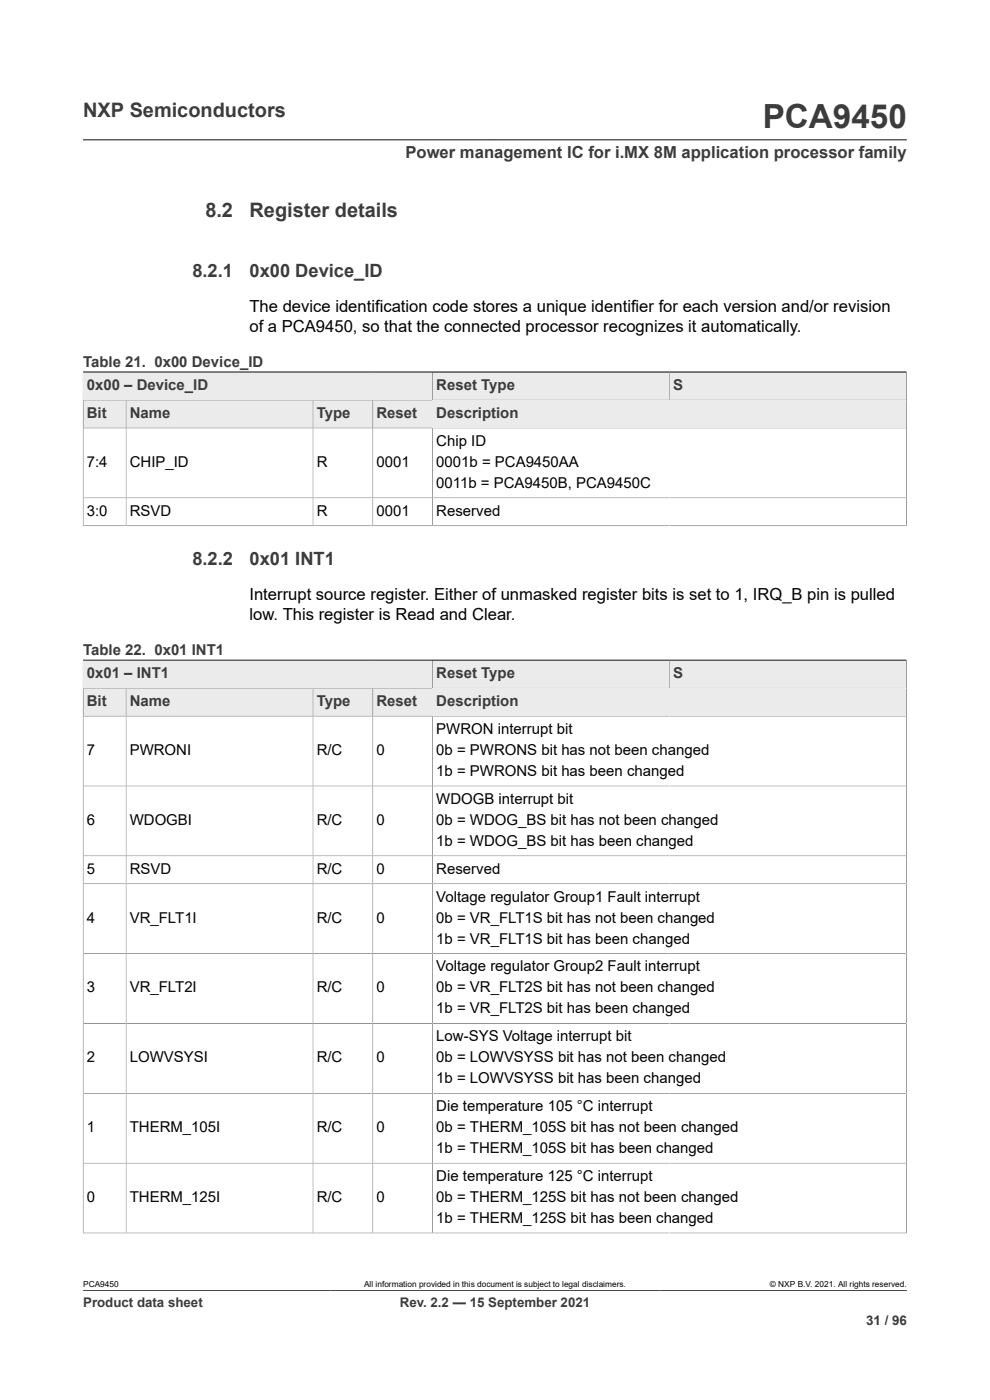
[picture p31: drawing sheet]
<svg xmlns="http://www.w3.org/2000/svg" width="210mm" height="297mm" viewBox="0 0 210 297" stroke-linecap="round" stroke-linejoin="round" font-family="sans-serif">
<defs><g id="words">
<text font-size="7.1" fill="#3c3c3c" x="161.8" y="27.2">PCA9450</text>
<g font-size="4.2" fill="#3c3c3c">
<text x="17.6" y="24.8">NXP Semiconductors</text>
<text x="43.6" y="46">8.2</text>
<text x="52.9" y="46">Register details</text>
</g>
<g font-size="3.9" fill="#3c3c3c">
<text x="40.8" y="58.7">8.2.1</text>
<text x="52.9" y="58.7">0x00 Device_ID</text>
<text x="40.8" y="119.9">8.2.2</text>
<text x="52.9" y="119.9">0x01 INT1</text>
</g>
<text font-size="3.5" fill="#3c3c3c" x="86" y="33.5">Power management IC for i.MX 8M application processor family</text>
<g font-size="3.5">
<text x="52.9" y="66.1">The device identification code stores a unique identifier for each version and/or revision</text>
<text x="52.9" y="70.3">of a PCA9450, so that the connected processor recognizes it automatically.</text>
<text x="52.9" y="127.2">Interrupt source register. Either of unmasked register bits is set to 1, IRQ_B pin is pulled</text>
<text x="52.9" y="131.5">low. This register is Read and Clear.</text>
</g>
<g font-size="3.2" fill="#3c3c3c">
<text x="17.6" y="77.8">Table 21. 0x00 Device_ID</text>
<text x="18.4" y="82.7">0x00 – Device_ID</text>
<text x="92.5" y="82.7">Reset Type</text>
<text x="142.8" y="82.7">S</text>
<text x="18.4" y="88.7">Bit</text>
<text x="27.5" y="88.7">Name</text>
<text x="67.2" y="88.7">Type</text>
<text x="79.9" y="88.7">Reset</text>
<text x="92.5" y="88.7">Description</text>
<text x="17.6" y="138.9">Table 22. 0x01 INT1</text>
<text x="18.4" y="143.9">0x01 – INT1</text>
<text x="92.5" y="143.9">Reset Type</text>
<text x="142.8" y="143.9">S</text>
<text x="18.4" y="149.8">Bit</text>
<text x="27.5" y="149.8">Name</text>
<text x="67.2" y="149.8">Type</text>
<text x="79.9" y="149.8">Reset</text>
<text x="92.5" y="149.8">Description</text>
</g>
<g font-size="3.2">
<text x="92.5" y="94.6">Chip ID</text>
<text x="18.4" y="99">7:4</text>
<text x="27.5" y="99">CHIP_ID</text>
<text x="67.2" y="99">R</text>
<text x="79.9" y="99">0001</text>
<text x="92.5" y="99">0001b = PCA9450AA</text>
<text x="92.5" y="103.5">0011b = PCA9450B, PCA9450C</text>
<text x="18.4" y="109.4">3:0</text>
<text x="27.5" y="109.4">RSVD</text>
<text x="67.2" y="109.4">R</text>
<text x="79.9" y="109.4">0001</text>
<text x="92.5" y="109.4">Reserved</text>
<text x="92.5" y="155.7">PWRON interrupt bit</text>
<text x="18.4" y="160.2">7</text>
<text x="27.5" y="160.2">PWRONI</text>
<text x="67.2" y="160.2">R/C</text>
<text x="79.9" y="160.2">0</text>
<text x="92.5" y="160.2">0b = PWRONS bit has not been changed</text>
<text x="92.5" y="164.6">1b = PWRONS bit has been changed</text>
<text x="92.5" y="170.5">WDOGB interrupt bit</text>
<text x="18.4" y="175">6</text>
<text x="27.5" y="175">WDOGBI</text>
<text x="67.2" y="175">R/C</text>
<text x="79.9" y="175">0</text>
<text x="92.5" y="175">0b = WDOG_BS bit has not been changed</text>
<text x="92.5" y="179.4">1b = WDOG_BS bit has been changed</text>
<text x="18.4" y="185.3">5</text>
<text x="27.5" y="185.3">RSVD</text>
<text x="67.2" y="185.3">R/C</text>
<text x="79.9" y="185.3">0</text>
<text x="92.5" y="185.3">Reserved</text>
<text x="92.5" y="191.3">Voltage regulator Group1 Fault interrupt</text>
<text x="18.4" y="195.7">4</text>
<text x="27.5" y="195.7">VR_FLT1I</text>
<text x="67.2" y="195.7">R/C</text>
<text x="79.9" y="195.7">0</text>
<text x="92.5" y="195.7">0b = VR_FLT1S bit has not been changed</text>
<text x="92.5" y="200.2">1b = VR_FLT1S bit has been changed</text>
<text x="92.5" y="206.1">Voltage regulator Group2 Fault interrupt</text>
<text x="18.4" y="210.5">3</text>
<text x="27.5" y="210.5">VR_FLT2I</text>
<text x="67.2" y="210.5">R/C</text>
<text x="79.9" y="210.5">0</text>
<text x="92.5" y="210.5">0b = VR_FLT2S bit has not been changed</text>
<text x="92.5" y="215">1b = VR_FLT2S bit has been changed</text>
<text x="92.5" y="220.9">Low-SYS Voltage interrupt bit</text>
<text x="18.4" y="225.3">2</text>
<text x="27.5" y="225.3">LOWVSYSI</text>
<text x="67.2" y="225.3">R/C</text>
<text x="79.9" y="225.3">0</text>
<text x="92.5" y="225.3">0b = LOWVSYSS bit has not been changed</text>
<text x="92.5" y="229.8">1b = LOWVSYSS bit has been changed</text>
<text x="92.5" y="235.7">Die temperature 105 °C interrupt</text>
<text x="18.4" y="240.2">1</text>
<text x="27.5" y="240.2">THERM_105I</text>
<text x="67.2" y="240.2">R/C</text>
<text x="79.9" y="240.2">0</text>
<text x="92.5" y="240.2">0b = THERM_105S bit has not been changed</text>
<text x="92.5" y="244.6">1b = THERM_105S bit has been changed</text>
<text x="92.5" y="250.5">Die temperature 125 °C interrupt</text>
<text x="18.4" y="255">0</text>
<text x="27.5" y="255">THERM_125I</text>
<text x="67.2" y="255">R/C</text>
<text x="79.9" y="255">0</text>
<text x="92.5" y="255">0b = THERM_125S bit has not been changed</text>
<text x="92.5" y="259.4">1b = THERM_125S bit has been changed</text>
</g>
<g font-size="2.8" fill="#3c3c3c">
<text x="17.6" y="277.3">Product data sheet</text>
<text x="84.8" y="277.3">Rev. 2.2 — 15 September 2021</text>
<text x="183.7" y="281">31 / 96</text>
</g>
<g font-size="1.8">
<text x="17.6" y="273.1">PCA9450</text>
<text x="77.2" y="273.1">All information provided in this document is subject to legal disclaimers.</text>
<text x="163.3" y="273.1">© NXP B.V. 2021. All rights reserved.</text>
</g>
</g></defs>
<path d="M17.6 29.7h174.8M91.8 78.9v6h-74.2v-6h174.6" fill="none" stroke="#3c3c3c" stroke-width=".21"/>
<g fill="#ebebeb">
<path d="M17.7 79h74v5.8h-74z"/>
<path d="M91.8 79h50.1v5.8h-50.1z"/>
</g>
<path d="M91.8 78.9h50.2v6h-50.2z" fill="none" stroke="#3c3c3c" stroke-width=".21"/>
<path d="M142.1 79h50.1v5.8h-50.1z" fill="#ebebeb"/>
<path d="M142 78.9h50.2v6h-50.2z" fill="none" stroke="#3c3c3c" stroke-width=".21"/>
<path d="M17.7 84.9h9v5.8h-9z" fill="#ebebeb"/>
<path d="M17.6 84.9h9.1v5.9h-9.1z" fill="none" stroke="#3c3c3c" stroke-width=".21"/>
<path d="M26.8 84.9h39.5v5.8h-39.5z" fill="#ebebeb"/>
<path d="M26.7 84.9h39.7v5.9h-39.7z" fill="none" stroke="#3c3c3c" stroke-width=".21"/>
<path d="M66.5 84.9h12.5v5.8h-12.5z" fill="#ebebeb"/>
<path d="M66.4 84.9h12.7v5.9h-12.7z" fill="none" stroke="#3c3c3c" stroke-width=".21"/>
<path d="M79.2 84.9h12.5v5.8h-12.5z" fill="#ebebeb"/>
<path d="M79.1 84.9h113.1v5.9h-113.1zM91.8 84.9v5.9" fill="none" stroke="#3c3c3c" stroke-width=".21"/>
<path d="M91.8 84.9h100.4v5.8h-100.4z" fill="#ebebeb"/>
<path d="M17.6 78.9h174.6M26.7 90.8v20.7M66.4 90.8v20.7M79.1 90.8v20.7M91.8 90.8v20.7M17.6 111.5h174.7M17.6 105.6h174.6M17.6 111.6v-20.8h174.6v20.8M91.8 140.1v5.9h-74.2v-5.9h174.6" fill="none" stroke="#3c3c3c" stroke-width=".21"/>
<g fill="#ebebeb">
<path d="M17.7 140.1h74v5.8h-74z"/>
<path d="M91.8 140.1h50.1v5.8h-50.1z"/>
</g>
<path d="M91.8 140.1h50.2v5.9h-50.2z" fill="none" stroke="#3c3c3c" stroke-width=".21"/>
<path d="M142.1 140.1h50.1v5.8h-50.1z" fill="#ebebeb"/>
<path d="M142 140.1h50.2v5.9h-50.2z" fill="none" stroke="#3c3c3c" stroke-width=".21"/>
<path d="M17.7 146.1h9v5.8h-9z" fill="#ebebeb"/>
<path d="M17.6 146h9.1v5.9h-9.1z" fill="none" stroke="#3c3c3c" stroke-width=".21"/>
<path d="M26.8 146.1h39.5v5.8h-39.5z" fill="#ebebeb"/>
<path d="M26.7 146h39.7v5.9h-39.7z" fill="none" stroke="#3c3c3c" stroke-width=".21"/>
<path d="M66.5 146.1h12.5v5.8h-12.5z" fill="#ebebeb"/>
<path d="M66.4 146h12.7v5.9h-12.7z" fill="none" stroke="#3c3c3c" stroke-width=".21"/>
<path d="M79.2 146.1h12.5v5.8h-12.5z" fill="#ebebeb"/>
<path d="M79.1 146h113.1v5.9h-113.1zM91.8 146v5.9" fill="none" stroke="#3c3c3c" stroke-width=".21"/>
<path d="M91.8 146.1h100.4v5.8h-100.4z" fill="#ebebeb"/>
<g fill="none" stroke="#3c3c3c" stroke-width=".21">
<path d="M17.6 140.1h174.6M26.7 151.9v109.7M66.4 151.9v109.7M79.1 151.9v109.7M91.8 151.9v109.7M17.6 166.7h174.6M17.6 181.6h174.6M17.6 187.5h174.6M17.6 202.3h174.6M17.6 217.1h174.6M17.6 231.9h174.6M17.6 246.8h174.6"/>
<path d="M17.6 261.6h174.7M17.6 273.8h174.8M192.2 261.6v-109.7h-174.6v109.7"/>
</g>
<use href="#words"/>
</svg>
